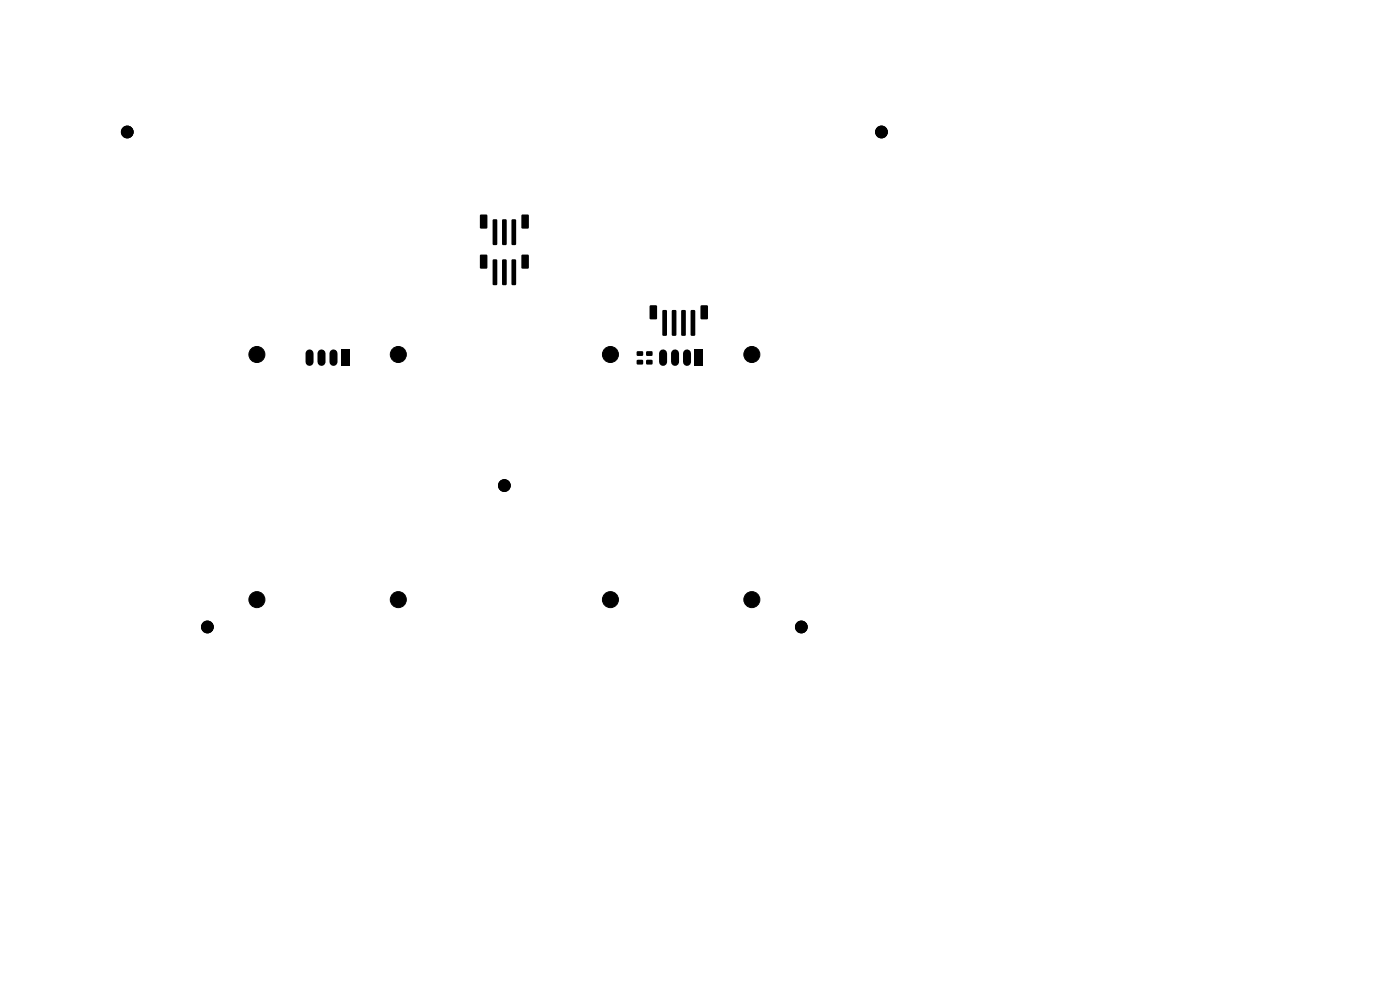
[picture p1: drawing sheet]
<svg xmlns="http://www.w3.org/2000/svg" width="297mm" height="210mm" viewBox="0 0 297 210" stroke-linecap="round" stroke-linejoin="round" font-family="sans-serif">
<g fill="#000" stroke="#000" stroke-width=".21">
<circle cx="27" cy="28" r="1.25"/>
<circle cx="187" cy="28" r="1.25"/>
<circle cx="54.5" cy="75.2" r=".85"/>
<circle cx="54.5" cy="75.2" r="1.7"/>
<circle cx="84.5" cy="75.2" r="1.7"/>
<circle cx="84.5" cy="75.2" r=".85"/>
<circle cx="129.5" cy="75.2" r=".85"/>
<circle cx="129.5" cy="75.2" r="1.7"/>
<circle cx="159.5" cy="75.2" r=".85"/>
<circle cx="159.5" cy="75.2" r="1.7"/>
<circle cx="107" cy="103" r="1.25"/>
<circle cx="44" cy="133" r="1.25"/>
<circle cx="54.5" cy="127.2" r=".85"/>
<circle cx="54.5" cy="127.2" r="1.7"/>
<circle cx="84.5" cy="127.2" r="1.7"/>
<circle cx="84.5" cy="127.2" r=".85"/>
<circle cx="129.5" cy="127.2" r=".85"/>
<circle cx="129.5" cy="127.2" r="1.7"/>
<circle cx="159.5" cy="127.2" r=".85"/>
<circle cx="159.5" cy="127.2" r="1.7"/>
<circle cx="170" cy="133" r="1.25"/>
</g>
<g fill="#000">
<path d="M101.9 45.6l1.2-.1 .3 .2v2.6l-.2 .2h-1.2l-.2-.2zM101.9 54.1l1.2-.1 .3 .2v2.6l-.2 .2h-1.2l-.2-.2zM104.6 46.6l.6-.1 .3 .3v5l-.3 .2h-.5l-.2-.2zM106.6 46.6l.6-.1 .3 .3v5l-.3 .2h-.5l-.2-.2zM108.6 46.6l.7-.1 .2 .3v5l-.2 .2h-.6l-.2-.2zM110.7 45.6l1.3-.1 .2 .2v2.6l-.2 .2h-1.2l-.2-.2zM110.7 54.1l1.3-.1 .2 .2v2.6l-.2 .2h-1.2l-.2-.2zM72.4 74.1h1.7v3.6h-1.7zM104.6 55.1l.6-.1 .3 .3v5l-.3 .2h-.5l-.2-.2zM106.6 55.1l.6-.1 .3 .3v5l-.3 .2h-.5l-.2-.2zM108.6 55.1l.7-.1 .2 .3v5l-.2 .2h-.6l-.2-.2zM135.1 76.4l1.2-.1 .1 .3v.6l-.2 .1h-1l-.1-.2z"/>
<path d="M135.1 74.6l1.2-.1 .1 .2v.7l-.2 .1h-1l-.1-.2zM137.1 76.4l1.2-.1 .2 .3-.1 .6-.2 .1h-1l-.2-.2zM137.1 74.6l1.2-.1 .2 .2-.1 .7-.2 .1h-1l-.2-.2zM137.9 64.8h1.2l.3 .1v2.6l-.2 .2-1.2 .1-.2-.2zM140.6 65.8h.6l.3 .2v5l-.3 .3-.5-.1-.2-.2zM142.6 65.8h.6l.3 .2v5l-.3 .3-.5-.1-.2-.2zM144.6 65.8h.6l.3 .2v5l-.3 .3-.5-.1-.2-.2zM147.4 74.1h1.7v3.6h-1.7zM146.6 65.8h.6l.3 .2v5l-.3 .3-.5-.1-.2-.2zM148.7 64.8h1.2l.3 .1v2.6l-.2 .2-1.1 .1-.3-.2z"/>
</g>
<path d="M65.7 75v1.8M68.2 75v1.8M70.7 75v1.8M140.7 75v1.8M143.2 75v1.8M145.7 75v1.8" fill="none" stroke="#000" stroke-width="1.7"/>
</svg>
